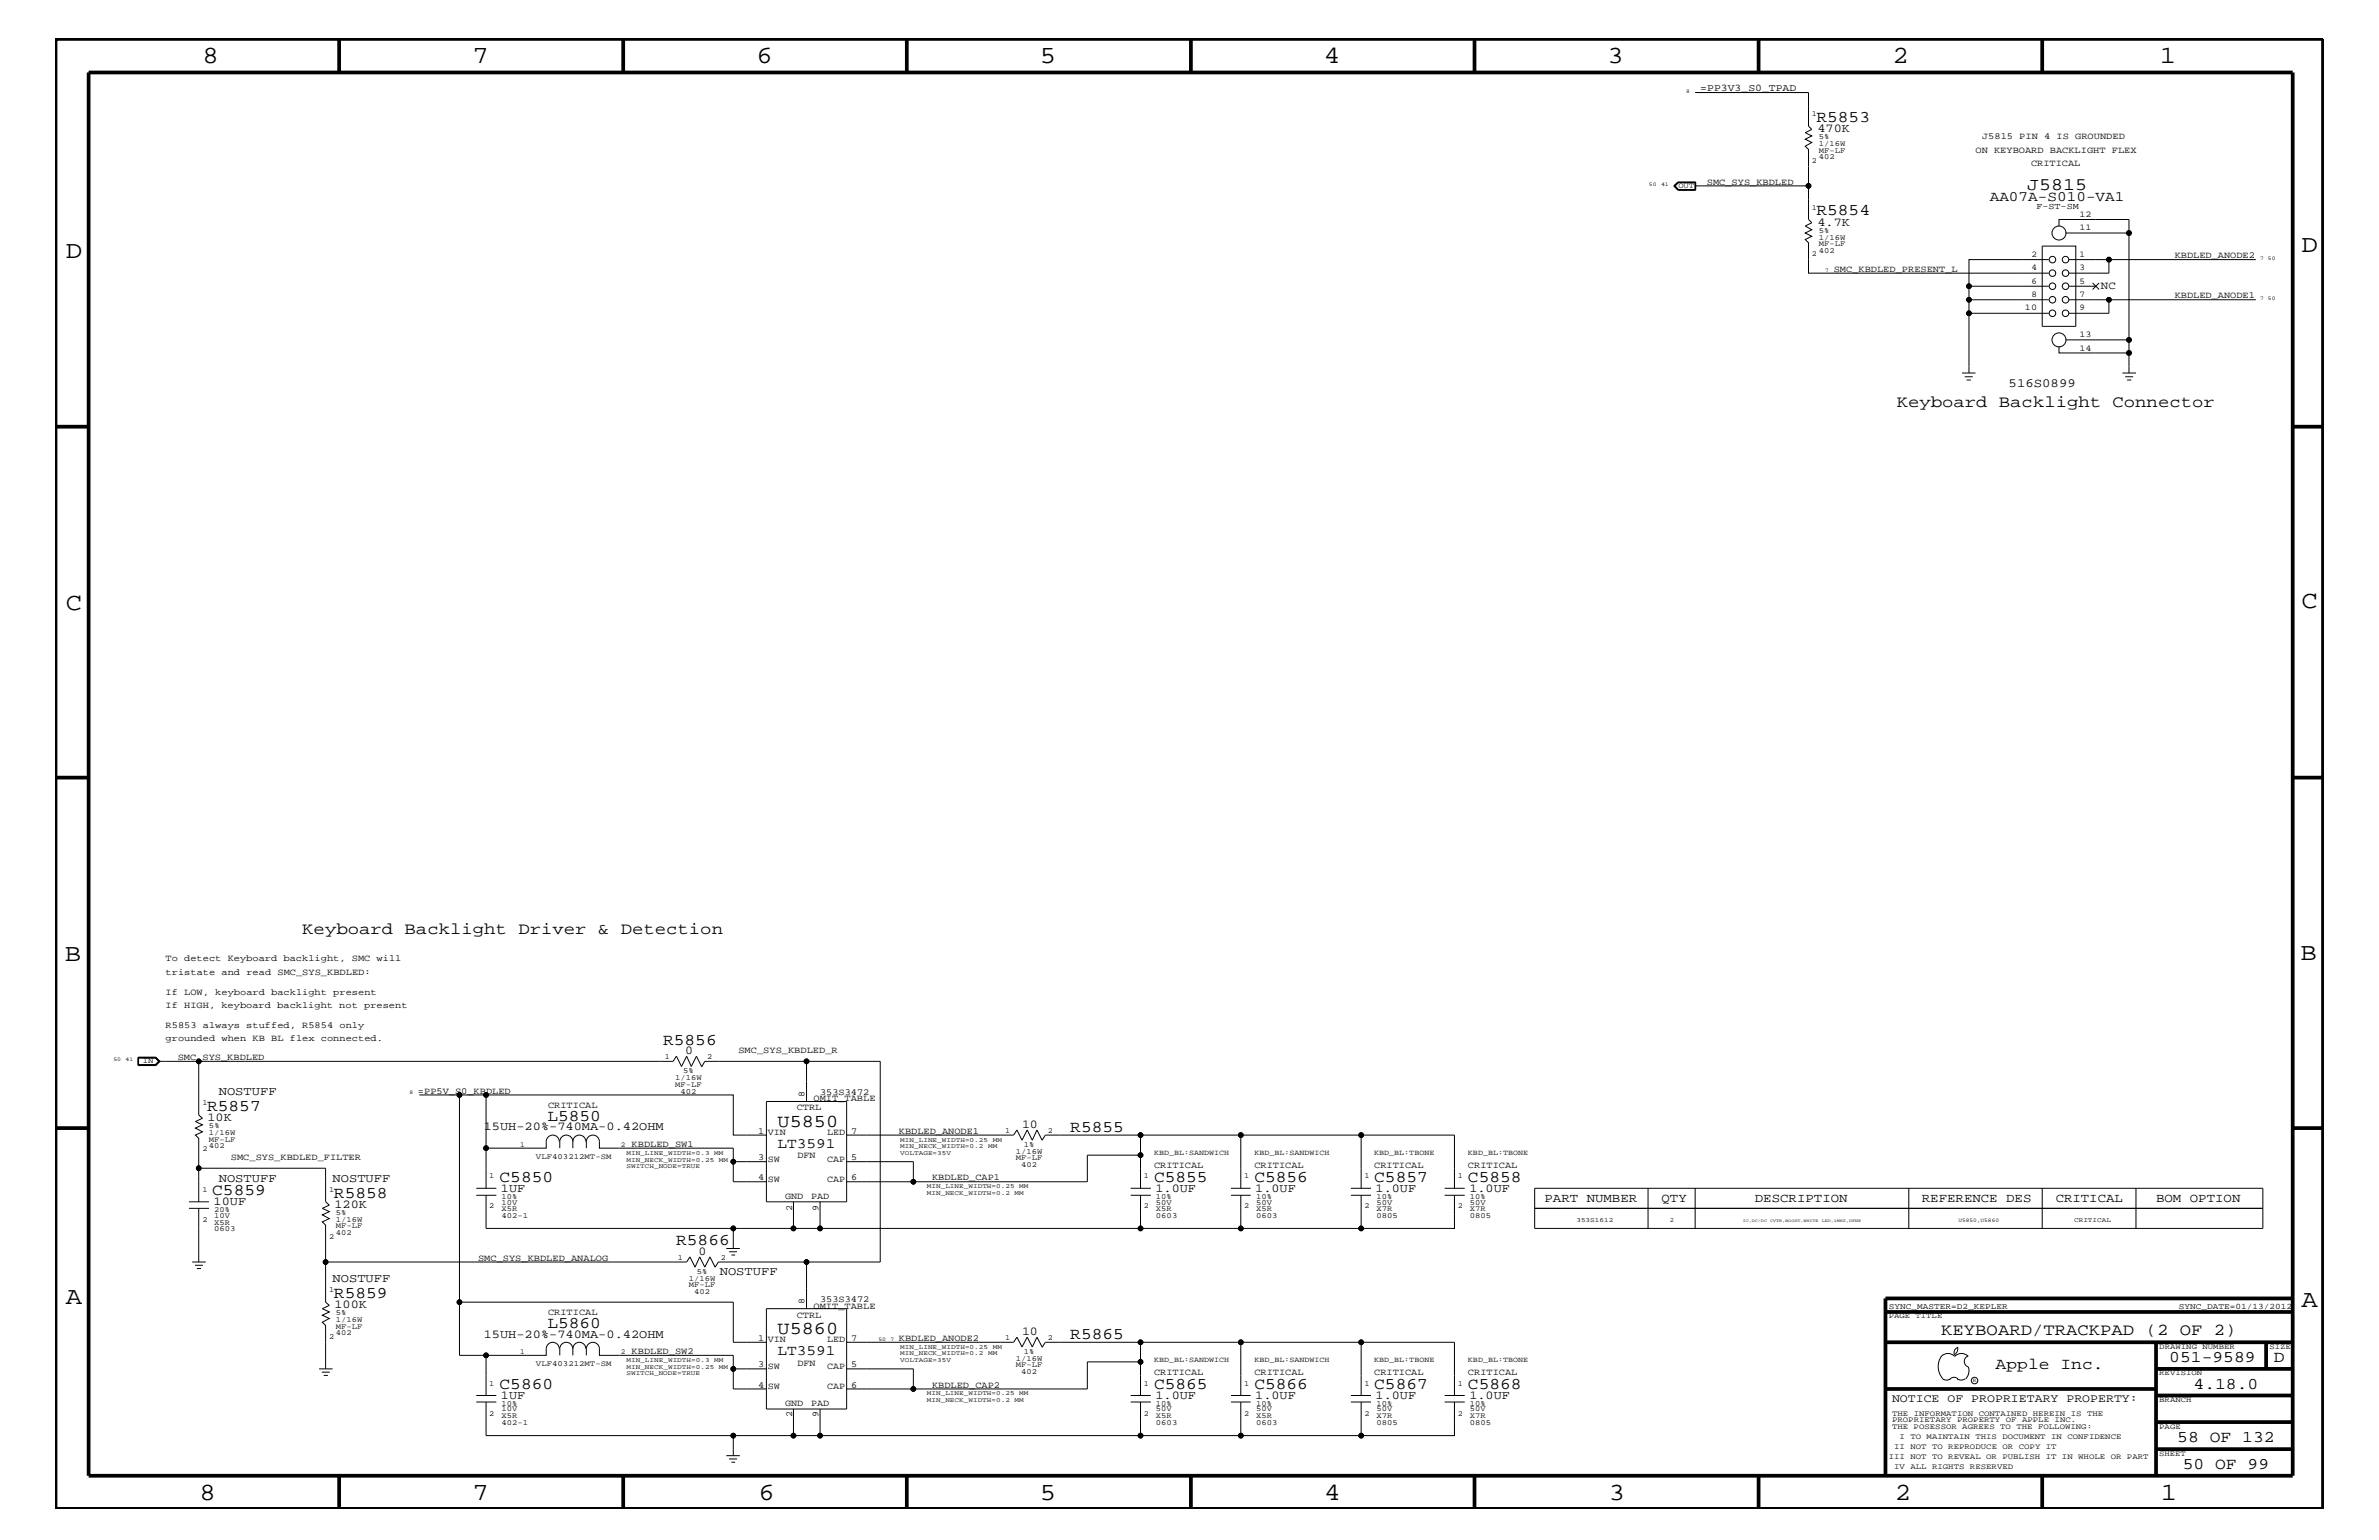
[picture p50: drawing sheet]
<svg xmlns="http://www.w3.org/2000/svg" width="432mm" height="279mm" viewBox="0 0 432 279" stroke-linecap="round" stroke-linejoin="round" font-family="sans-serif">
<defs><g id="words">
<g font-size="4.5">
<text x="36.7" y="11.5">8</text>
<text x="85.8" y="11.5">7</text>
<text x="137.3" y="11.5">6</text>
<text x="188.7" y="11.5">5</text>
<text x="240.3" y="11.5">4</text>
<text x="291.8" y="11.5">3</text>
<text x="343.5" y="11.5">2</text>
<text x="392" y="11.5">1</text>
<text x="11.9" y="46.8">D</text>
<text x="417.7" y="45.7">D</text>
<text x="11.9" y="110.6">C</text>
<text x="417.7" y="110.3">C</text>
<text x="11.8" y="174.3">B</text>
<text x="417.6" y="174.2">B</text>
<text x="11.9" y="236.7">A</text>
<text x="417.7" y="237.1">A</text>
<text x="36.2" y="272.1">8</text>
<text x="85.8" y="272.1">7</text>
<text x="137.7" y="272.1">6</text>
<text x="188.7" y="272.1">5</text>
<text x="240.4" y="272.1">4</text>
<text x="292" y="272.1">3</text>
<text x="343.9" y="272.1">2</text>
<text x="392.2" y="272.1">1</text>
</g>
<g font-size="3.3">
<text x="141.1" y="204.4">U5850</text>
<text x="141.1" y="242">U5860</text>
</g>
<text font-size="3.2" x="368" y="34.4">J5815</text>
<g font-size="3">
<text x="329.7" y="22.1">R5853</text>
<text x="329.7" y="39.1">R5854</text>
<text x="344.3" y="73.8">Keyboard Backlight Connector</text>
<text x="54.9" y="169.5">Keyboard Backlight Driver &amp; Detection</text>
<text x="120.4" y="189.5">R5856</text>
<text x="37.6" y="201.5">R5857</text>
<text x="99.4" y="203.4">L5850</text>
<text x="194.3" y="205.3">R5855</text>
<text x="90.7" y="214.4">C5850</text>
<text x="209.5" y="214.4">C5855</text>
<text x="227.7" y="214.4">C5856</text>
<text x="249.4" y="214.4">C5857</text>
<text x="266.4" y="214.4">C5858</text>
<text x="38.5" y="216.9">C5859</text>
<text x="60.6" y="217.3">R5858</text>
<text x="122.7" y="225.9">R5866</text>
<text x="60.6" y="235.5">R5859</text>
<text x="99.4" y="240.9">L5860</text>
<text x="194.3" y="242.9">R5865</text>
<text x="352.3" y="242.3">KEYBOARD/TRACKPAD (2 OF 2)</text>
<text x="90.7" y="252">C5860</text>
<text x="209.5" y="252">C5865</text>
<text x="227.7" y="252">C5866</text>
<text x="249.4" y="252">C5867</text>
<text x="266.4" y="252">C5868</text>
<text x="362.2" y="248.4">Apple Inc.</text>
<text x="393.7" y="247.1">051-9589</text>
<text x="398.1" y="252">4.18.0</text>
<text x="412.7" y="247.1">D</text>
<text x="395.2" y="261.6">58 OF 132</text>
<text x="396.2" y="266.6">50 OF 99</text>
</g>
<g font-size="2.6">
<text x="361.1" y="36.4">AA07A-S010-VA1</text>
<text x="141.1" y="208.3">LT3591</text>
<text x="141.1" y="245.9">LT3591</text>
</g>
<g font-size="2.3">
<text x="364.6" y="70.1">516S0899</text>
<text x="280.3" y="218">PART NUMBER</text>
<text x="301.6" y="218">QTY</text>
<text x="318.5" y="218">DESCRIPTION</text>
<text x="348.8" y="218">REFERENCE DES</text>
<text x="373.1" y="218">CRITICAL</text>
<text x="391.3" y="218">BOM OPTION</text>
</g>
<g font-size="2.2">
<text x="329.9" y="24">470K</text>
<text x="329.9" y="40.9">4.7K</text>
<text x="124.3" y="191.2">0</text>
<text x="37.7" y="203.4">10K</text>
<text x="39.7" y="198.7">NOSTUFF</text>
<text x="87.8" y="205.1">15UH-20%-740MA-0.42OHM</text>
<text x="185.5" y="204.6">10</text>
<text x="39.7" y="214.4">NOSTUFF</text>
<text x="60.4" y="214.4">NOSTUFF</text>
<text x="38.8" y="218.6">10UF</text>
<text x="60.7" y="219.1">120K</text>
<text x="90.9" y="216.2">1UF</text>
<text x="209.7" y="216.2">1.0UF</text>
<text x="227.8" y="216.2">1.0UF</text>
<text x="249.7" y="216.2">1.0UF</text>
<text x="266.7" y="216.2">1.0UF</text>
<text x="126.8" y="227.6">0</text>
<text x="60.4" y="232.6">NOSTUFF</text>
<text x="130.6" y="231.3">NOSTUFF</text>
<text x="60.7" y="237.3">100K</text>
<text x="87.8" y="242.7">15UH-20%-740MA-0.42OHM</text>
<text x="185.5" y="242.2">10</text>
<text x="90.9" y="253.8">1UF</text>
<text x="209.7" y="253.8">1.0UF</text>
<text x="227.8" y="253.8">1.0UF</text>
<text x="249.7" y="253.8">1.0UF</text>
<text x="266.7" y="253.8">1.0UF</text>
</g>
<text font-size="2.1" x="343.4" y="254.4">NOTICE OF PROPRIETARY PROPERTY:</text>
<text font-size="2" x="381.3" y="52.5">NC</text>
<text font-size="1.9" x="308.6" y="16.5">=PP3V3_S0_TPAD</text>
<g font-size="1.7">
<text x="358.6" y="27.7">ON KEYBOARD BACKLIGHT FLEX</text>
<text x="359.7" y="25.3">J5815 PIN 4 IS GROUNDED</text>
<text x="309.8" y="33.6">SMC_SYS_KBDLED</text>
<text x="368.6" y="30.2">CRITICAL</text>
<text x="394.7" y="46.8">KBDLED_ANODE2</text>
<text x="332.8" y="49.3">SMC_KBDLED_PRESENT_L</text>
<text x="394.7" y="54.1">KBDLED_ANODE1</text>
<text x="30.1" y="174.4">To detect Keyboard backlight, SMC will</text>
<text x="30.1" y="176.8">tristate and read SMC_SYS_KBDLED:</text>
<text x="30.1" y="180.5">If LOW, keyboard backlight present</text>
<text x="30.1" y="182.9">If HIGH, keyboard backlight not present</text>
<text x="30.1" y="186.5">R5853 always stuffed, R5854 only</text>
<text x="30.1" y="188.9">grounded when KB BL flex connected.</text>
<text x="134" y="191.1">SMC_SYS_KBDLED_R</text>
<text x="32.3" y="192.3">SMC_SYS_KBDLED</text>
<text x="75.9" y="198.4">=PP5V_S0_KBDLED</text>
<text x="99.5" y="201">CRITICAL</text>
<text x="144.6" y="201.5">CTRL</text>
<text x="146" y="199" transform="rotate(-90 146 199)">8</text>
<text x="147.7" y="199.8">OMIT_TABLE</text>
<text x="148.8" y="198.7">353S3472</text>
<text x="114.6" y="208.1">KBDLED_SW1</text>
<text x="137.6" y="205.7">1</text>
<text x="139.4" y="205.9">VIN</text>
<text x="150.1" y="205.9">LED</text>
<text x="154.5" y="205.7">7</text>
<text x="163.2" y="205.7">KBDLED_ANODE1</text>
<text x="41.9" y="210.5">SMC_SYS_KBDLED_FILTER</text>
<text x="137.6" y="210.5">3</text>
<text x="137.6" y="214.2">4</text>
<text x="139.4" y="210.8">SW</text>
<text x="139.4" y="214.4">SW</text>
<text x="144.7" y="210.2">DFN</text>
<text x="150.1" y="214.4">CAP</text>
<text x="150.1" y="210.8">CAP</text>
<text x="154.5" y="210.5">5</text>
<text x="154.5" y="214.2">6</text>
<text x="169.2" y="214.2">KBDLED_CAP1</text>
<text x="209.5" y="211.9">CRITICAL</text>
<text x="227.7" y="211.9">CRITICAL</text>
<text x="249.4" y="211.9">CRITICAL</text>
<text x="266.4" y="211.9">CRITICAL</text>
<text x="142.5" y="217.5">GND</text>
<text x="143.8" y="219.7" transform="rotate(-90 143.8 219.7)">2</text>
<text x="147.2" y="217.5">PAD</text>
<text x="148.6" y="219.7" transform="rotate(-90 148.6 219.7)">9</text>
<text x="86.8" y="228.7">SMC_SYS_KBDLED_ANALOG</text>
<text x="99.5" y="238.6">CRITICAL</text>
<text x="144.6" y="239">CTRL</text>
<text x="146" y="236.6" transform="rotate(-90 146 236.6)">8</text>
<text x="147.7" y="237.4">OMIT_TABLE</text>
<text x="148.8" y="236.2">353S3472</text>
<text x="114.6" y="245.6">KBDLED_SW2</text>
<text x="137.6" y="243.3">1</text>
<text x="139.4" y="243.5">VIN</text>
<text x="150.1" y="243.5">LED</text>
<text x="154.5" y="243.3">7</text>
<text x="163.2" y="243.3">KBDLED_ANODE2</text>
<text x="137.6" y="248.1">3</text>
<text x="137.6" y="251.7">4</text>
<text x="139.4" y="248.4">SW</text>
<text x="139.4" y="252">SW</text>
<text x="144.7" y="247.8">DFN</text>
<text x="150.1" y="252">CAP</text>
<text x="150.1" y="248.4">CAP</text>
<text x="154.5" y="248.1">5</text>
<text x="154.5" y="251.7">6</text>
<text x="169.2" y="251.7">KBDLED_CAP2</text>
<text x="209.5" y="249.5">CRITICAL</text>
<text x="227.7" y="249.5">CRITICAL</text>
<text x="249.4" y="249.5">CRITICAL</text>
<text x="266.4" y="249.5">CRITICAL</text>
<text x="142.5" y="255.1">GND</text>
<text x="143.8" y="257.2" transform="rotate(-90 143.8 257.2)">2</text>
<text x="147.2" y="255">PAD</text>
<text x="148.6" y="257.2" transform="rotate(-90 148.6 257.2)">9</text>
</g>
<g font-size="1.6">
<text x="369.6" y="37.9">F-ST-SM</text>
<text x="377.4" y="41.8">11</text>
<text x="377.4" y="39.4">12</text>
<text x="368.7" y="46.7">2</text>
<text x="377.4" y="46.7">1</text>
<text x="368.7" y="49.1">4</text>
<text x="368.7" y="51.5">6</text>
<text x="368.7" y="53.9">8</text>
<text x="377.4" y="49.1">3</text>
<text x="377.4" y="51.5">5</text>
<text x="377.4" y="53.9">7</text>
<text x="367.5" y="56.3">10</text>
<text x="377.4" y="56.3">9</text>
<text x="377.4" y="61.2">13</text>
<text x="377.4" y="63.6">14</text>
</g>
<g font-size="1.5">
<text x="342.8" y="237.4">SYNC_MASTER=D2_KEPLER</text>
<text x="395.5" y="237.4">SYNC_DATE=01/13/2012</text>
</g>
<g font-size="1.4">
<text x="328.8" y="21">1</text>
<text x="328.8" y="29.5">2</text>
<text x="330.1" y="28.9">402</text>
<text x="330.1" y="26.5">1/16W</text>
<text x="330.1" y="27.7">MF-LF</text>
<text x="330.1" y="25.3">5%</text>
<text x="304.6" y="34.1">OUT</text>
<text x="328.8" y="38">1</text>
<text x="328.8" y="46.5">2</text>
<text x="330.1" y="43.5">1/16W</text>
<text x="330.1" y="44.6">MF-LF</text>
<text x="330.1" y="42.3">5%</text>
<text x="330.1" y="45.9">402</text>
<text x="25.9" y="192.9">IN</text>
<text x="120.6" y="192.2">1</text>
<text x="122.6" y="197.2">MF-LF</text>
<text x="122.6" y="195.9">1/16W</text>
<text x="124" y="194.8">5%</text>
<text x="128.4" y="192.2">2</text>
<text x="36.7" y="200.4">1</text>
<text x="123.5" y="198.4">402</text>
<text x="36.7" y="208.9">2</text>
<text x="37.9" y="204.7">5%</text>
<text x="37.9" y="205.9">1/16W</text>
<text x="37.9" y="207.1">MF-LF</text>
<text x="37.9" y="208.3">402</text>
<text x="94.4" y="208.1">1</text>
<text x="112.7" y="208.1">2</text>
<text x="182.5" y="205.5">1</text>
<text x="184.4" y="209.3">1/16W</text>
<text x="185.8" y="208.1">1%</text>
<text x="190.2" y="205.5">2</text>
<text x="209.5" y="209.6">KBD_BL:SANDWICH</text>
<text x="227.7" y="209.6">KBD_BL:SANDWICH</text>
<text x="249.4" y="209.6">KBD_BL:TBONE</text>
<text x="266.4" y="209.6">KBD_BL:TBONE</text>
<text x="88.8" y="213.8">1</text>
<text x="97.3" y="210.3">VLF403212MT-SM</text>
<text x="184.4" y="210.5">MF-LF</text>
<text x="185.3" y="211.7">402</text>
<text x="207.6" y="213.8">1</text>
<text x="225.8" y="213.8">1</text>
<text x="247.6" y="213.8">1</text>
<text x="264.6" y="213.8">1</text>
<text x="36.7" y="216.2">1</text>
<text x="36.7" y="221.7">2</text>
<text x="38.9" y="220.9">10V</text>
<text x="38.9" y="219.8">20%</text>
<text x="59.8" y="216.2">1</text>
<text x="61" y="220.4">5%</text>
<text x="61" y="221.7">1/16W</text>
<text x="88.8" y="219.2">2</text>
<text x="91" y="219.7">X5R</text>
<text x="91" y="218.6">10V</text>
<text x="91" y="217.5">10%</text>
<text x="91" y="220.9">402-1</text>
<text x="207.6" y="219.2">2</text>
<text x="209.8" y="217.5">10%</text>
<text x="209.8" y="220.9">0603</text>
<text x="209.8" y="219.7">X5R</text>
<text x="209.8" y="218.6">50V</text>
<text x="225.8" y="219.2">2</text>
<text x="228" y="217.5">10%</text>
<text x="228" y="220.9">0603</text>
<text x="228" y="219.7">X5R</text>
<text x="228" y="218.6">50V</text>
<text x="247.6" y="219.2">2</text>
<text x="249.9" y="217.5">10%</text>
<text x="249.9" y="220.9">0805</text>
<text x="249.9" y="219.7">X7R</text>
<text x="249.9" y="218.6">50V</text>
<text x="264.6" y="219.2">2</text>
<text x="266.8" y="218.6">50V</text>
<text x="266.8" y="219.7">X7R</text>
<text x="266.8" y="220.9">0805</text>
<text x="266.8" y="217.5">10%</text>
<text x="38.9" y="222.2">X5R</text>
<text x="38.9" y="223.4">0603</text>
<text x="59.8" y="224.7">2</text>
<text x="61" y="222.9">MF-LF</text>
<text x="61" y="224.1">402</text>
<text x="123" y="228.5">1</text>
<text x="125" y="232.4">1/16W</text>
<text x="125" y="233.5">MF-LF</text>
<text x="126.4" y="231.1">5%</text>
<text x="130.8" y="228.5">2</text>
<text x="59.8" y="234.4">1</text>
<text x="61" y="238.6">5%</text>
<text x="61" y="239.9">1/16W</text>
<text x="126" y="234.7">402</text>
<text x="342.8" y="239.2">PAGE TITLE</text>
<text x="59.8" y="242.9">2</text>
<text x="61" y="241.1">MF-LF</text>
<text x="61" y="242.3">402</text>
<text x="94.4" y="245.6">1</text>
<text x="112.7" y="245.6">2</text>
<text x="182.5" y="243.1">1</text>
<text x="185.8" y="245.6">1%</text>
<text x="190.2" y="243.1">2</text>
<text x="391.9" y="244.7">DRAWING NUMBER</text>
<text x="411.9" y="244.7">SIZE</text>
<text x="88.8" y="251.4">1</text>
<text x="97.3" y="247.8">VLF403212MT-SM</text>
<text x="184.4" y="246.9">1/16W</text>
<text x="184.4" y="248.1">MF-LF</text>
<text x="185.3" y="249.3">402</text>
<text x="207.6" y="251.4">1</text>
<text x="209.5" y="247.1">KBD_BL:SANDWICH</text>
<text x="225.8" y="251.4">1</text>
<text x="227.7" y="247.1">KBD_BL:SANDWICH</text>
<text x="247.6" y="251.4">1</text>
<text x="249.4" y="247.1">KBD_BL:TBONE</text>
<text x="264.6" y="251.4">1</text>
<text x="266.4" y="247.1">KBD_BL:TBONE</text>
<text x="391.9" y="249.5">REVISION</text>
<text x="88.8" y="256.8">2</text>
<text x="91" y="257.3">X5R</text>
<text x="91" y="256.1">10V</text>
<text x="91" y="255">10%</text>
<text x="207.6" y="256.8">2</text>
<text x="209.8" y="255">10%</text>
<text x="209.8" y="257.3">X5R</text>
<text x="209.8" y="256.1">50V</text>
<text x="225.8" y="256.8">2</text>
<text x="228" y="255">10%</text>
<text x="228" y="257.3">X5R</text>
<text x="228" y="256.1">50V</text>
<text x="247.6" y="256.8">2</text>
<text x="249.9" y="255">10%</text>
<text x="249.9" y="257.3">X7R</text>
<text x="249.9" y="256.1">50V</text>
<text x="264.6" y="256.8">2</text>
<text x="266.8" y="256.1">50V</text>
<text x="266.8" y="257.3">X7R</text>
<text x="266.8" y="255">10%</text>
<text x="343.4" y="256.8">THE INFORMATION CONTAINED HEREIN IS THE</text>
<text x="391.9" y="254.4">BRANCH</text>
<text x="91" y="258.5">402-1</text>
<text x="209.8" y="258.5">0603</text>
<text x="228" y="258.5">0603</text>
<text x="249.9" y="258.5">0805</text>
<text x="266.8" y="258.5">0805</text>
<text x="343.4" y="258">PROPRIETARY PROPERTY OF APPLE INC.</text>
<text x="343.4" y="259.3">THE POSESSOR AGREES TO THE FOLLOWING:</text>
<text x="343.8" y="262.9">II NOT TO REPRODUCE OR COPY IT</text>
<text x="344.8" y="261.1">I TO MAINTAIN THIS DOCUMENT IN CONFIDENCE</text>
<text x="391.9" y="259.3">PAGE</text>
<text x="342.8" y="264.7">III NOT TO REVEAL OR PUBLISH IT IN WHOLE OR PART</text>
<text x="343.8" y="266.6">IV ALL RIGHTS RESERVED</text>
<text x="391.9" y="264.1">SHEET</text>
</g>
<g font-size="1.2">
<text x="113.7" y="209.6">MIN_LINE_WIDTH=0.3</text>
<text x="129.6" y="209.6">MM</text>
<text x="163.4" y="207.1">MIN_LINE_WIDTH=0.25</text>
<text x="163.4" y="208.3">MIN_NECK_WIDTH=0.2</text>
<text x="163.4" y="209.6">VOLTAGE=35V</text>
<text x="179.3" y="208.3">MM</text>
<text x="180.2" y="207.1">MM</text>
<text x="113.7" y="211.9">SWITCH_NODE=TRUE</text>
<text x="113.7" y="210.8">MIN_NECK_WIDTH=0.25</text>
<text x="130.5" y="210.8">MM</text>
<text x="168.2" y="215.6">MIN_LINE_WIDTH=0.25</text>
<text x="185" y="215.6">MM</text>
<text x="168.2" y="216.9">MIN_NECK_WIDTH=0.2</text>
<text x="184.2" y="216.9">MM</text>
<text x="286.1" y="221.7">353S1612</text>
<text x="303.1" y="221.7">2</text>
<text x="376.5" y="221.7">CRITICAL</text>
<text x="163.4" y="244.7">MIN_LINE_WIDTH=0.25</text>
<text x="163.4" y="245.9">MIN_NECK_WIDTH=0.2</text>
<text x="179.3" y="245.9">MM</text>
<text x="180.2" y="244.7">MM</text>
<text x="113.7" y="249.5">SWITCH_NODE=TRUE</text>
<text x="113.7" y="248.4">MIN_NECK_WIDTH=0.25</text>
<text x="113.7" y="247.1">MIN_LINE_WIDTH=0.3</text>
<text x="129.6" y="247.1">MM</text>
<text x="130.5" y="248.4">MM</text>
<text x="163.4" y="247.1">VOLTAGE=35V</text>
<text x="168.2" y="253.2">MIN_LINE_WIDTH=0.25</text>
<text x="168.2" y="254.4">MIN_NECK_WIDTH=0.2</text>
<text x="184.2" y="254.4">MM</text>
<text x="185" y="253.2">MM</text>
</g>
<g font-size="1">
<text x="306.1" y="16.8">8</text>
<text x="299.3" y="33.7">50</text>
<text x="301.5" y="33.7">41</text>
<text x="410.2" y="47.1">7</text>
<text x="411.6" y="47.1">50</text>
<text x="331.3" y="49.3">7</text>
<text x="410.2" y="54.4">7</text>
<text x="411.6" y="54.4">50</text>
<text x="20.6" y="192.6">50</text>
<text x="22.8" y="192.6">41</text>
<text x="74.3" y="198.4">8</text>
<text x="355.5" y="221.7">U5850,U5860</text>
<text x="159.4" y="243.3">50</text>
<text x="161.6" y="243.3">7</text>
<text x="358.1" y="250.7">R</text>
</g>
<g font-size=".8">
<text x="316.3" y="221.7">IC,DC/DC</text>
<text x="321.3" y="221.7">CVTR,BOOST,WHITE</text>
<text x="330.7" y="221.7">LED,1MHZ,DFN8</text>
</g>
</g></defs>
<g fill="none" stroke="#000" stroke-width=".18">
<path d="M307.7 16.8h20.6v6.1l.5 .6-1.1 .6 1.1 .6-1.1 .6 1.1 .6-1.1 .6 .6 .6v12.7l.5 .6-1.1 .6 1.1 .7-1.1 .6 1.1 .6-1.1 .6 .6 .6v5.5h43.6M304.5 33l-.7 .7 .7 .8M304.5 33h3.3v1.5h-3.3M304.5 33l-.6 .7 .6 .8M304.6 33.1l-.6 .6 .6 .7M304.6 33.1h3.1v1.3h-3.1M307.7 33.7h20.6M370.7 44.6h6.1v14.6h-6.1zM371.9 56.8h-14.5v10.9M371.9 54.4h-14.5v2.4M371.9 51.9h-14.5v2.5M371.9 47.1h-14.5v4.8"/>
<path d="M373.7 41v-1.2h12.7v2.5M374.9 42.3h11.5v19.4h-11.5M375.5 54.4h33.9M375.5 47.1h33.9M375.5 51.9h4.9M379.8 51.3l1.2 1.2M381 51.3l-1.2 1.2M382.8 47.1v2.5h-7.3M382.8 54.4v2.4h-7.3M356.1 67.7h2.5M356.6 68.4h1.5M357 68.9h.7"/>
<path d="M373.7 62.9v1.1h12.7M385.2 67.7h2.5M385.7 68.4h1.5M386.1 68.9h.7M386.4 61.7v6M25.1 191.8h3.2l.7 .8-.7 .7h-3.2zM25.1 193.2h3.2M25.1 191.9h3.2M25.1 191.9v1.3M25.1 192h3.1l.6 .6M28.3 191.9l.6 .7-.6 .6M28.3 191.9l.7 .7-.7 .6"/>
<path d="M28.8 192.6l-.6 .6h-3.1M28.8 192.6h7.3M76.1 198.7h7.3v37.5h49.7v7.3h6M83.4 198.7h4.8v9.6h10.9v-1.2a1.19 1.19 0 0 1 1.2-1.2 1.19 1.19 0 0 1 1.2 1.2M88.2 198.7h44.9v7.2h6M127.3 193.5l-.9-1.9-.9 1.9-.9-1.9-.9 1.9-.9-1.9-.6 1h-86.1v9.7l.6 .6-1.2 .6 1.2 .6-1.2 .6 1.2 .6-1.2 .6 .6 .6v5.4M127.3 193.6l.6-1h18.5v7.2M139.1 199.8h14.6v18.2h-14.6zM146.4 192.6h13.4v36.4h-13.4v8.4M34.3 219.2h3.6M34.3 218h3.6M36.1 218v-6.1h23v6.1l.7 .6-1.3 .6 1.3 .6-1.3 .6 1.3 .7-1.3 .6 .6 .6v13.9l.7 .6-1.3 .6 1.3 .6-1.3 .6 1.3 .6-1.3 .7 .6 .6v7.9"/>
<path d="M36.1 219.2v9.8M86.4 216.9h3.7M86.4 215.6h3.7M88.2 208.3v7.3M88.2 216.9v6h44.9M104 207.1a1.19 1.19 0 0 1 1.2-1.2 1.19 1.19 0 0 1 1.1 1.2M104 207.1a1.19 1.19 0 0 0-1.2-1.2 1.19 1.19 0 0 0-1.2 1.2v1.2M104 207.1v1.2M106.4 208.3v-1.2a1.19 1.19 0 0 1 1.2-1.2 1.19 1.19 0 0 1 1.2 1.2v1.2h24.3v6.1h6M133.1 210.8h6M144 218v4.9h-10.9M148.8 218v4.9h-4.8"/>
<path d="M153.7 210.8h12.1v3.6h-12.1M153.7 205.9h30.3l.6-.9 .9 1.9 .9-1.9 1 1.9 .8-1.9 .9 1.9 .6-1h57.4M205.2 216.9h3.7M205.2 215.6h3.7M207 216.9v6h18.2v-6M207 209.6h-9.6v4.8h-31.6M207 205.9v9.7M223.4 216.9h3.6M223.4 215.6h3.6M225.2 205.9v9.7M245.2 216.9h3.6M245.2 215.6h3.6"/>
<path d="M247.1 216.9v6h16.9v-6M247.1 215.6v-9.7h16.9v9.7M262.2 216.9h3.7M262.2 215.6h3.7M278.6 219.2h132.1M278.6 215.6h132.1v7.3h-132.1zM299.1 215.6v7.3M307.7 215.6v7.3M346.5 215.6v7.3M370.7 215.6v7.3M387.7 215.6v7.3M34.9 229h2.4"/>
<path d="M35.4 229.6h1.4M35.7 230.2h.8M59.1 229h65.5l.6-1 1 1.9 .8-1.9 .9 1.9 1-1.9 .9 1.9 .6-.9h16M83.4 236.2v9.7h15.7v-1.2a1.19 1.19 0 0 1 1.2-1.2 1.19 1.19 0 0 1 1.2 1.2M131.8 226.5h2.5M132.3 227.1h1.5M132.8 227.7h.6M133.1 222.9v3.6M139.1 237.4h14.6v18.2h-14.6zM148.8 222.9h58.2M225.2 222.9h21.9M57.9 248.4h2.5"/>
<path d="M58.4 248.9h1.5M58.8 249.5h.7M86.4 254.4h3.7M86.4 253.2h3.7M88.2 245.9v7.3M88.2 254.4v6.1h44.9M104 244.7a1.19 1.19 0 0 1 1.2-1.2 1.19 1.19 0 0 1 1.1 1.2M104 244.7a1.19 1.19 0 0 0-1.2-1.2 1.19 1.19 0 0 0-1.2 1.2v1.2M104 244.7v1.2M106.4 245.9v-1.2a1.19 1.19 0 0 1 1.2-1.2 1.19 1.19 0 0 1 1.2 1.2v1.2h24.3v6.1h6M133.1 248.4h6M144 255.6v4.9h-10.9"/>
<path d="M148.8 255.6v4.9h-4.8M153.7 248.4h12.1v3.6h-12.1M153.7 243.5h30.3l.6-.9 .9 1.8 .9-1.8 1 1.8 .8-1.8 .9 1.8M205.2 254.4h3.7M205.2 253.2h3.7M207 254.4v6.1h18.2v-6.1M207 247.1h-9.6v4.9h-31.6M207 243.5v9.7M223.4 254.4h3.6M223.4 253.2h3.6M225.2 243.5h-35.5l-.6 1M245.2 254.4h3.6"/>
<path d="M245.2 253.2h3.6M247.1 254.4v6.1h16.9v-6.1M247.1 253.2v-9.7h16.9v9.7M247.1 243.5h-21.9v9.7M262.2 254.4h3.7M262.2 253.2h3.7M352.3 246.1a1.72 1.72 0 0 1 2.5 0 1.69 1.69 0 0 1 2.4 0M352.4 246a3.2 3.2 0 0 0 .4 4.3l.8 .1 .4-.2M354 250.2l.7-.3 .7 .3M355.2 250.2l.7 .2 .7-.2M355.3 244.4v.3a1.18 1.18 0 0 1-.6 1.1M355.4 244.4a.99 .99 0 0 0-.6 1.4"/>
<path d="M357.2 246a1.04 1.04 0 0 0-.7 1 1.04 1.04 0 0 0 .7 1M357.3 248l.1 .7a2.11 2.11 0 0 1-.6 1.5M131.8 264.1h2.5M132.3 264.7h1.5M132.8 265.3h.6M133.1 260.5v3.6M148.8 260.5h58.2M225.2 260.5h21.9"/>
<circle cx="328.3" cy="33.7" r=".42"/>
<circle cx="357.4" cy="56.8" r=".42"/>
<circle cx="357.4" cy="54.4" r=".42"/>
<circle cx="357.4" cy="51.9" r=".42"/>
<circle cx="372.5" cy="54.4" r=".59"/>
<circle cx="372.5" cy="56.8" r=".59"/>
<circle cx="372.5" cy="47.1" r=".59"/>
<circle cx="372.5" cy="49.6" r=".59"/>
<circle cx="372.5" cy="51.9" r=".59"/>
<circle cx="373.7" cy="42.3" r="1.27"/>
<circle cx="374.9" cy="47.1" r=".59"/>
<circle cx="374.9" cy="54.4" r=".59"/>
<circle cx="374.9" cy="56.8" r=".59"/>
<circle cx="374.9" cy="49.6" r=".59"/>
<circle cx="374.9" cy="51.9" r=".59"/>
<circle cx="382.8" cy="47.1" r=".42"/>
<circle cx="382.8" cy="54.4" r=".42"/>
<circle cx="386.4" cy="42.3" r=".42"/>
<circle cx="373.7" cy="61.7" r="1.27"/>
<circle cx="386.4" cy="64" r=".42"/>
<circle cx="386.4" cy="61.7" r=".42"/>
<circle cx="36.1" cy="192.6" r=".42"/>
<circle cx="83.4" cy="198.7" r=".42"/>
<circle cx="88.2" cy="198.7" r=".42"/>
<circle cx="146.4" cy="192.6" r=".42"/>
<circle cx="36.1" cy="211.9" r=".42"/>
<circle cx="88.2" cy="208.3" r=".42"/>
<circle cx="133.1" cy="210.8" r=".42"/>
<circle cx="165.8" cy="214.4" r=".42"/>
<circle cx="207" cy="205.9" r=".42"/>
<circle cx="207" cy="209.6" r=".42"/>
<circle cx="225.2" cy="205.9" r=".42"/>
<circle cx="247.1" cy="205.9" r=".42"/>
<circle cx="59.1" cy="229" r=".42"/>
<circle cx="83.4" cy="236.2" r=".42"/>
<circle cx="133.1" cy="222.9" r=".42"/>
<circle cx="144" cy="222.9" r=".42"/>
<circle cx="146.4" cy="229" r=".42"/>
<circle cx="148.8" cy="222.9" r=".42"/>
<circle cx="207" cy="222.9" r=".42"/>
<circle cx="225.2" cy="222.9" r=".42"/>
<circle cx="247.1" cy="222.9" r=".42"/>
<circle cx="88.2" cy="245.9" r=".42"/>
<circle cx="133.1" cy="248.4" r=".42"/>
<circle cx="165.8" cy="252" r=".42"/>
<circle cx="207" cy="243.5" r=".42"/>
<circle cx="207" cy="247.1" r=".42"/>
<circle cx="225.2" cy="243.5" r=".42"/>
<circle cx="247.1" cy="243.5" r=".42"/>
<circle cx="358.4" cy="250.5" r=".59"/>
<circle cx="133.1" cy="260.5" r=".42"/>
<circle cx="144" cy="260.5" r=".42"/>
<circle cx="148.8" cy="260.5" r=".42"/>
<circle cx="207" cy="260.5" r=".42"/>
<circle cx="225.2" cy="260.5" r=".42"/>
<circle cx="247.1" cy="260.5" r=".42"/>
</g>
<g fill="none" stroke="#000" stroke-width=".68" stroke-linecap="butt">
<path d="M10.1 7.1h411.5v266.7h-411.5zM16.1 13.2h400v254.5h-400zM61.6 7.1v6.1M113.1 7.1v6.1M164.6 7.1v6.1M216.2 7.1v6.1M267.6 7.1v6.1M319.2 7.1v6.1M370.7 7.1v6.1M10.1 77.4h6M416.1 77.4h5.5M10.1 141.1h6"/>
<path d="M416.1 141.1h5.5M10.1 204.7h6M416.1 204.7h5.5M342.2 238h73.9M416.1 235.6h-73.9v32.1M342.2 243.5h73.9M342.2 252h49.1M391.3 248.4h24.8M391.3 243.5v24.2M391.3 258h24.8M391.3 253.2h24.8M411.3 243.5v4.9"/>
<path d="M61.6 267.7v6.1M113.1 267.7v6.1M164.6 267.7v6.1M216.2 268v5.8M267.6 267.7v6.1M319.2 267.7v6.1M370.7 267.7v6.1M391.3 262.9h24.8"/>
</g>
<g fill="#000">
<circle cx="328.3" cy="33.7" r=".42"/>
<circle cx="357.4" cy="56.8" r=".42"/>
<circle cx="357.4" cy="54.4" r=".42"/>
<circle cx="357.4" cy="51.9" r=".42"/>
<circle cx="382.8" cy="47.1" r=".42"/>
<circle cx="382.8" cy="54.4" r=".42"/>
<circle cx="386.4" cy="42.3" r=".42"/>
<circle cx="386.4" cy="64" r=".42"/>
<circle cx="386.4" cy="61.7" r=".42"/>
<circle cx="36.1" cy="192.6" r=".42"/>
<circle cx="83.4" cy="198.7" r=".42"/>
<circle cx="88.2" cy="198.7" r=".42"/>
<circle cx="146.4" cy="192.6" r=".42"/>
<circle cx="36.1" cy="211.9" r=".42"/>
<circle cx="88.2" cy="208.3" r=".42"/>
<circle cx="133.1" cy="210.8" r=".42"/>
<circle cx="165.8" cy="214.4" r=".42"/>
<circle cx="207" cy="205.9" r=".42"/>
<circle cx="207" cy="209.6" r=".42"/>
<circle cx="225.2" cy="205.9" r=".42"/>
<circle cx="247.1" cy="205.9" r=".42"/>
<circle cx="59.1" cy="229" r=".42"/>
<circle cx="83.4" cy="236.2" r=".42"/>
<circle cx="133.1" cy="222.9" r=".42"/>
<circle cx="144" cy="222.9" r=".42"/>
<circle cx="146.4" cy="229" r=".42"/>
<circle cx="148.8" cy="222.9" r=".42"/>
<circle cx="207" cy="222.9" r=".42"/>
<circle cx="225.2" cy="222.9" r=".42"/>
<circle cx="247.1" cy="222.9" r=".42"/>
<circle cx="88.2" cy="245.9" r=".42"/>
<circle cx="133.1" cy="248.4" r=".42"/>
<circle cx="165.8" cy="252" r=".42"/>
<circle cx="207" cy="243.5" r=".42"/>
<circle cx="207" cy="247.1" r=".42"/>
<circle cx="225.2" cy="243.5" r=".42"/>
<circle cx="247.1" cy="243.5" r=".42"/>
<circle cx="133.1" cy="260.5" r=".42"/>
<circle cx="144" cy="260.5" r=".42"/>
<circle cx="148.8" cy="260.5" r=".42"/>
<circle cx="207" cy="260.5" r=".42"/>
<circle cx="225.2" cy="260.5" r=".42"/>
<circle cx="247.1" cy="260.5" r=".42"/>
</g>
<use href="#words"/>
</svg>
